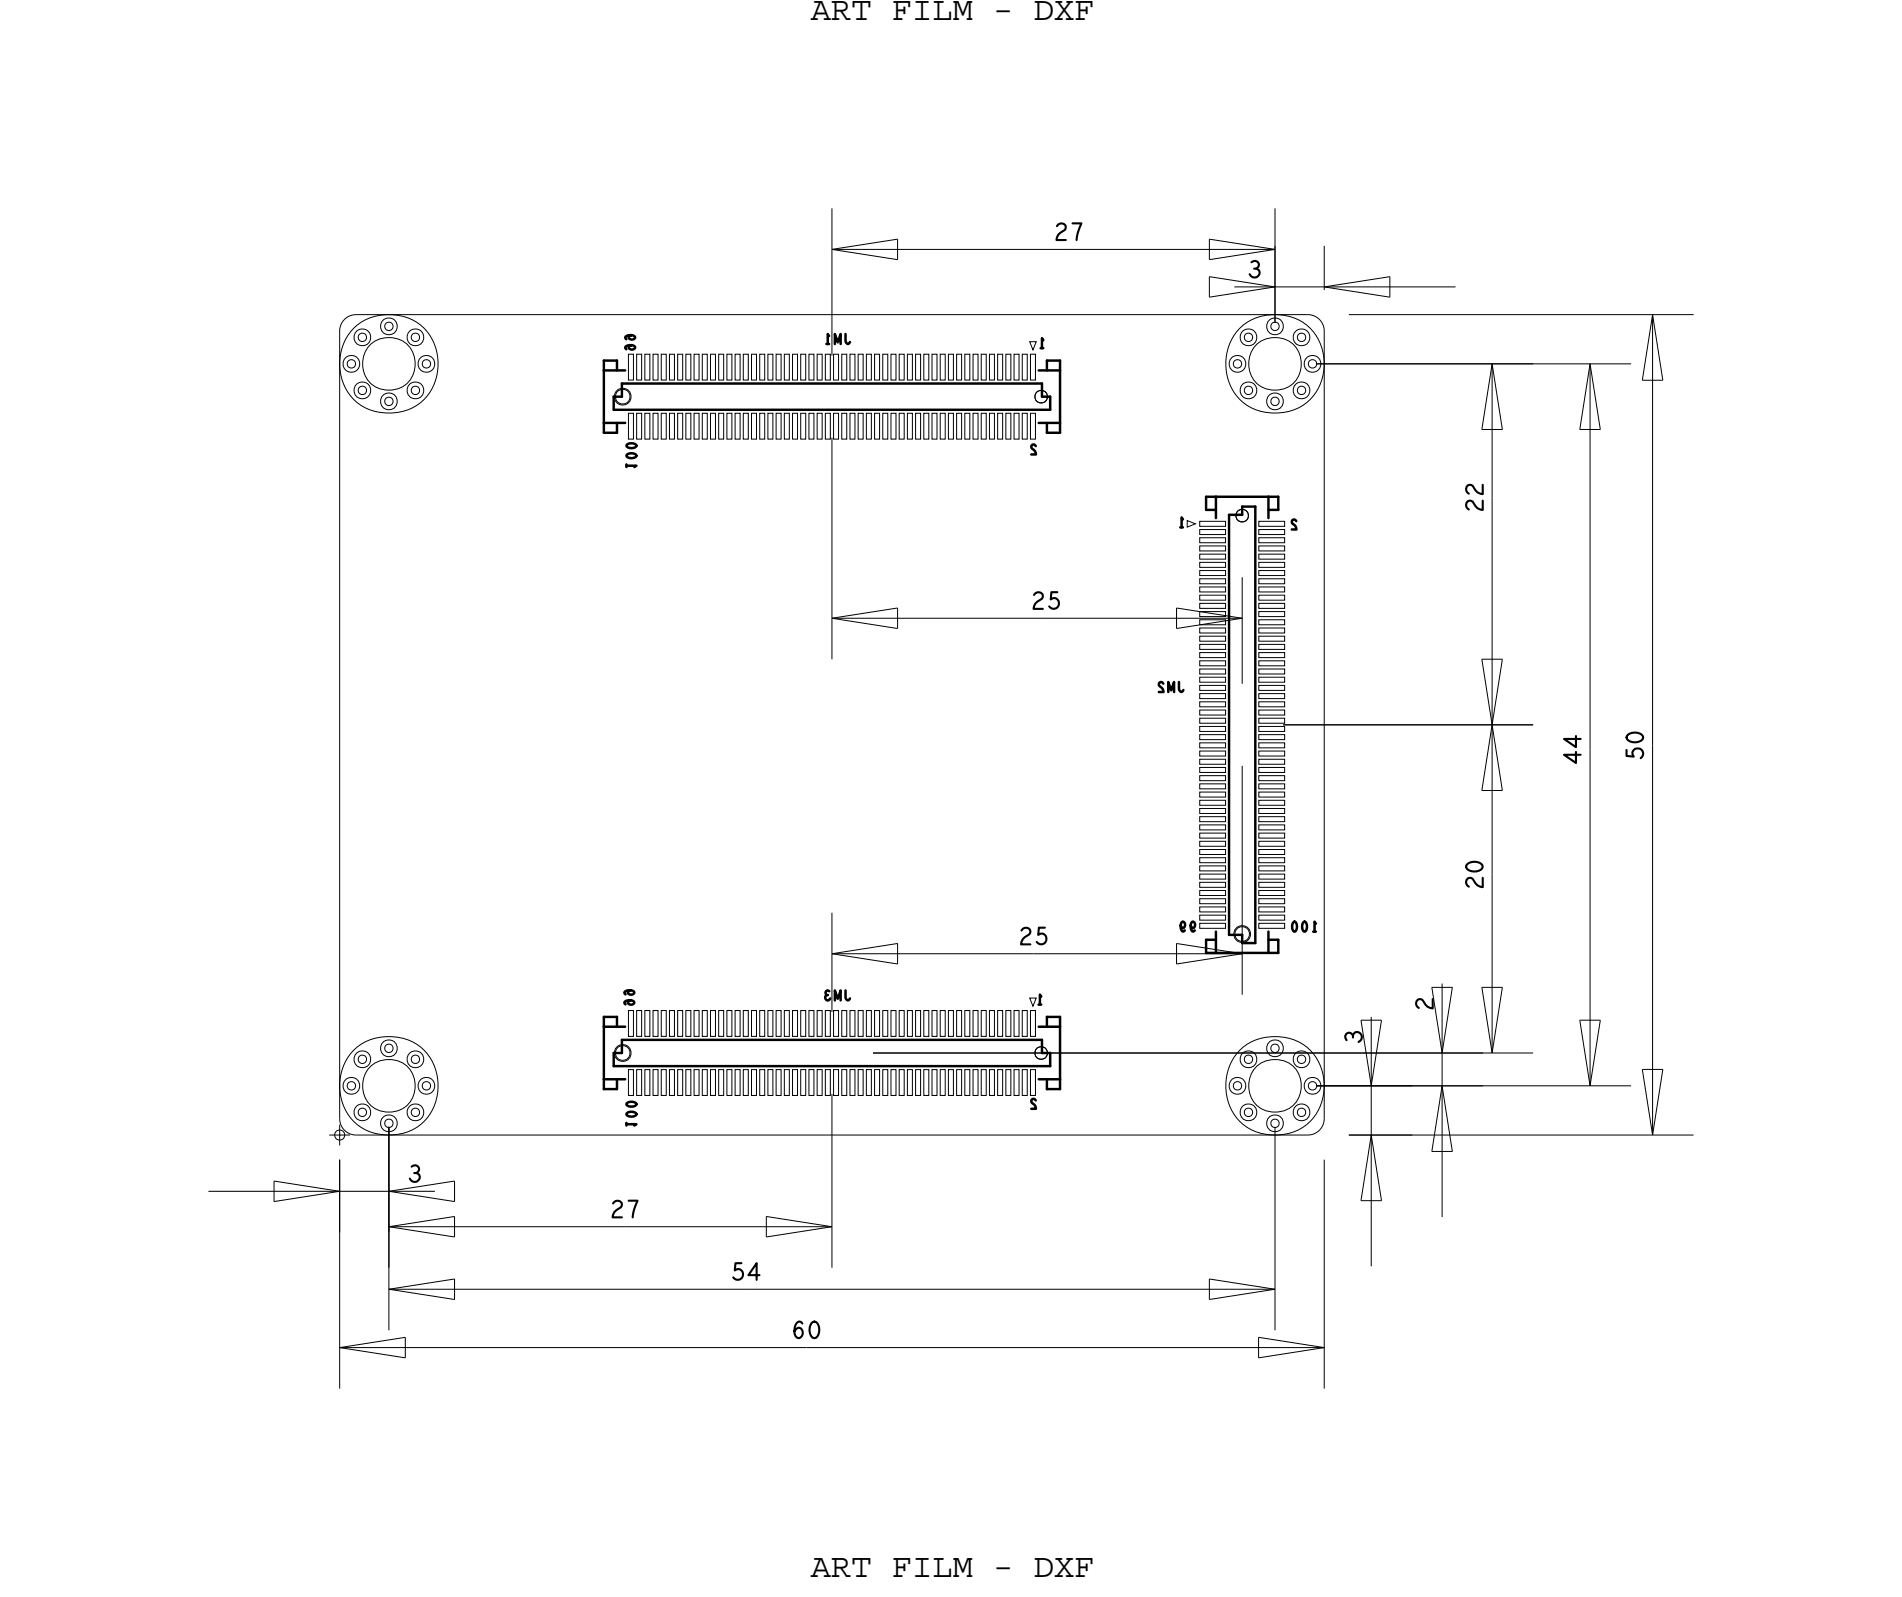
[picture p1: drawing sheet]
<svg xmlns="http://www.w3.org/2000/svg" width="116mm" height="97mm" viewBox="0 0 116 97" stroke-linecap="round" stroke-linejoin="round" font-family="sans-serif">
<defs><g id="words">
<g font-size="2.1">
<text x="49.4" y="1.2">ART FILM - DXF</text>
<text x="49.4" y="96.1">ART FILM - DXF</text>
</g>
<g font-size="1">
<text x="76" y="16.9">3</text>
<text x="83" y="63.6" transform="rotate(-90 83 63.6)">3</text>
<text x="24.9" y="72">3</text>
</g>
</g></defs>
<!-- layer: Board Outline -->
<g fill="none" stroke="#000" stroke-width=".06">
<path d="M21.7 19.2h58zM21.7 19.2a1 1 0 0 0-1 1M50.7 15.2l4-.6zM50.7 15.2h14.4zM50.7 15.2l4 .6zM50.7 12.7v9zM54.7 14.6v1.2zM65.1 15.2h12.6zM73.7 16.9l4 .6zM73.7 14.6l4 .6zM73.7 16.9v1.2zM73.7 18.1l4-.6z"/>
<path d="M73.7 14.6v1.2zM73.7 15.8l4-.6zM75.2 17.5h2.5zM77.7 15v4.7zM77.7 17.5h3zM77.7 12.7v7zM79.7 19.2a1 1 0 0 1 1 1M80.7 17.5l4-.6zM80.7 15v2.7zM80.7 17.5l4 .6zM80.7 17.5h8zM82.2 19.2h21z"/>
<path d="M84.7 16.9v1.2zM100.7 19.2l.6 4zM100.7 19.2v26.2zM100.7 19.2l-.6 4zM20.7 20.2v48zM50.7 37.7l4-.6zM50.7 37.7h13.1zM50.7 26.7v13.5zM50.7 37.7l4 .6zM54.7 37.1v1.2zM63.8 37.7h11.9zM71.7 37.1l4 .6z"/>
<path d="M71.7 37.1v1.2zM71.7 38.3l4-.6zM75.7 35.2v6.5zM80.2 22.2h13.2zM80.2 22.2h19.2zM80.7 20.2v48zM90.3 26.2h1.3zM90.9 22.2l.7 4zM90.9 30.3v13.9zM90.9 22.2v8.1zM90.9 22.2l-.6 4zM96.3 26.2h1.2z"/>
<path d="M96.9 22.2l.6 4zM96.9 22.2v23.5zM96.9 22.2l-.6 4zM100.1 23.2h1.2zM50.7 58.1l4-.6zM50.7 58.1h12.3zM50.7 55.6v6.1zM50.7 58.1l4 .7zM54.7 57.5v1.3zM63 58.1h12.7zM71.7 57.5l4 .6zM71.7 57.5v1.3z"/>
<path d="M71.7 58.8l4-.7zM75.7 46.7v13.9zM78.2 44.2h15.2zM87.9 59.9v4.3zM90.3 48.2h1.3zM90.3 40.2l.6 4zM90.3 40.2h1.3zM90.9 44.2l.7 4zM90.9 44.2l-.6 4zM90.9 53.3v10.9zM90.9 44.2v9.1zM91.6 40.2l-.7 4z"/>
<path d="M96.9 45.7v20.5zM100.7 45.4v23.8zM12.7 72.6h8zM16.7 72l4 .6zM16.7 72v1.2zM16.7 73.2l4-.6zM20.7 70.7v4.4zM20.7 72.6h3zM20.7 70.7v13.9zM20.7 68.2a1 1 0 0 0 1 1M21.7 69.2h58zM23.7 72.6l4-.6z"/>
<path d="M23.7 74.8l4-.7zM23.7 78.6l4-.7zM23.7 68.7v6.4zM23.7 72.6l4 .6zM23.7 68.7v8.6zM23.7 74.8l4 .6zM23.7 68.7v12.4zM23.7 78.6l4 .6zM23.7 72.6h2.8zM23.7 78.6h21.8zM23.7 74.8h14.4zM27.7 72v1.2z"/>
<path d="M27.7 74.1v1.3zM27.7 77.9v1.3zM38.1 74.8h12.6zM45.5 78.6h32.2zM46.7 74.1l4 .7zM46.7 74.1v1.3zM46.7 75.4l4-.6zM50.7 66.7v10.6zM53.2 64.2h37.2zM53.2 64.2h40.2zM73.7 77.9l4 .7zM73.7 77.9v1.3z"/>
<path d="M73.7 79.2l4-.6zM77.7 68.7v12.4zM80.2 66.2h5.9zM80.2 66.2h10.2zM80.2 66.2h19.2zM80.7 70.7v13.9zM80.7 68.2a1 1 0 0 1-1 1M82.2 69.2h3.9zM82.2 69.2h21zM82.9 73.2h1.3zM82.9 62.2l.7 4zM82.9 62.2h1.3z"/>
<path d="M83.6 69.2l.6 4zM83.6 69.2v8zM83.6 69.2l-.7 4zM83.6 62v4.2zM83.6 66.2v3zM84.2 62.2l-.6 4zM87.3 70.2h1.2zM87.3 60.2l.6 4zM87.3 60.2h1.2zM87.9 66.2l.6 4zM87.9 66.2v8zM87.9 66.2l-.6 4z"/>
<path d="M87.9 64.2v2zM88.5 60.2l-.6 4zM90.3 60.2l.6 4zM90.3 60.2h1.3zM91.6 60.2l-.7 4zM96.3 62.2l.6 4zM96.3 62.2h1.2zM97.5 62.2l-.6 4zM100.1 65.2l.6 4zM100.1 65.2h1.2zM101.3 65.2l-.6 4zM20.7 82.1l4-.6z"/>
<path d="M20.7 82.1l4 .7zM20.7 82.1h28.4zM24.7 81.5v1.3zM49.1 82.1h31.6zM76.7 81.5l4 .6zM76.7 81.5v1.3zM76.7 82.8l4-.7z"/>
</g>
<!-- layer: Components -->
<path d="M62.7 20.8h.5l-.3 .5zM72.4 31.7l.4 .2-.4 .2zM62.7 60.8h.5l-.3 .5z" fill="none" stroke="#000" stroke-width=".06"/>
<g fill="none" stroke="#000" stroke-width=".15">
<path d="M36.8 26.4h.8zM36.8 22h.8zM36.8 25.8h1.3zM36.8 25.8v.6zM36.8 22.6h1.3zM36.8 22.6v3.2zM36.8 22v.6zM37.4 25h26.6zM37.4 24.2v.8zM37.4 24.2h.5zM37.6 25.8v.6zM37.6 22v.6z"/>
<path d="M37.9 23.4h25.6zM37.9 23.4v.8zM63.3 25.8h1.3zM63.3 22.6h1.3zM63.5 23.4v.8zM63.5 24.2h.5zM63.8 26.4h.8zM63.8 22h.8zM63.8 25.8v.6zM63.8 22v.6zM64 24.2v.8zM64.6 25.8v.6z"/>
<path d="M64.6 22v.6zM64.6 22.6v3.2zM73.5 30.3h.6zM73.5 31.1h.6zM73.5 30.3v.8zM74.1 30.3h3.2zM74.1 30.3v1.3zM74.9 31.4h.8zM74.9 31.4v25.6zM75.7 30.9h.8zM75.7 30.9v.5zM76.5 30.9v26.6z"/>
<path d="M77.3 31.1h.6zM77.3 30.3h.6zM77.3 30.3v1.3zM77.9 30.3v.8zM73.5 57.3h.6zM73.5 58.1h.6zM73.5 57.3v.8zM74.1 58.1h3.2zM74.1 56.8v1.3zM74.9 57h.8zM75.7 57.5h.8zM75.7 57v.5z"/>
<path d="M77.3 58.1h.6zM77.3 57.3h.6zM77.3 56.8v1.3zM77.9 57.3v.8zM36.8 66.4h.8zM36.8 62h.8zM36.8 65.8h1.3zM36.8 65.8v.6zM36.8 62.6h1.3zM36.8 62.6v3.2zM36.8 62v.6zM37.4 65h26.6z"/>
<path d="M37.4 64.2v.8zM37.4 64.2h.5zM37.6 65.8v.6zM37.6 62v.6zM37.9 63.4h25.6zM37.9 63.4v.8zM63.3 65.8h1.3zM63.3 62.6h1.3zM63.5 63.4v.8zM63.5 64.2h.5zM63.8 66.4h.8zM63.8 62h.8z"/>
<path d="M63.8 65.8v.6zM63.8 62v.6zM64 64.2v.8zM64.6 65.8v.6zM64.6 62v.6zM64.6 62.6v3.2z"/>
</g>
<!-- layer: Nets -->
<g fill="none" stroke="#000" stroke-width=".06">
<path d="M23.5 19.7l.2-.1 .2 .1 .1 .2-.1 .2h-.2h-.2l-.1-.2zM77.5 19.7l.2-.1 .2 .1 .1 .2-.1 .2h-.2h-.2l-.1-.2zM21.2 22l.2-.1 .2 .1 .1 .2-.1 .1-.2 .1-.2-.1v-.1zM21.9 20.4l.2-.1 .2 .1v.2v.1l-.2 .1-.2-.1-.1-.1zM21.9 23.6l.2-.1 .2 .1v.2v.2h-.2h-.2l-.1-.2zM23.5 24.3l.2-.1 .2 .1 .1 .2-.1 .1-.2 .1-.2-.1-.1-.1zM25.1 23.6l.2-.1 .2 .1 .1 .2-.1 .2h-.2h-.2v-.2zM25.1 20.4l.2-.1 .2 .1 .1 .2-.1 .1-.2 .1-.2-.1v-.1zM25.8 22l.2-.1 .2 .1v.2v.1l-.2 .1-.2-.1-.1-.1zM38.3 25.2h.3v1.6h-.3zM38.3 21.6h.3v1.6h-.3zM38.8 21.6h.3v1.6h-.3z"/>
<path d="M38.8 25.2h.3v1.6h-.3zM39.3 21.6h.3v1.6h-.3zM39.3 25.2h.3v1.6h-.3zM39.8 21.6h.3v1.6h-.3zM39.8 25.2h.3v1.6h-.3zM40.3 21.6h.3v1.6h-.3zM40.3 25.2h.3v1.6h-.3zM40.8 25.2h.3v1.6h-.3zM40.8 21.6h.3v1.6h-.3zM41.3 25.2h.3v1.6h-.3zM41.3 21.6h.3v1.6h-.3zM41.8 25.2h.3v1.6h-.3z"/>
<path d="M41.8 21.6h.3v1.6h-.3zM42.3 25.2h.3v1.6h-.3zM42.3 21.6h.3v1.6h-.3zM42.8 25.2h.3v1.6h-.3zM42.8 21.6h.3v1.6h-.3zM43.3 25.2h.3v1.6h-.3zM43.3 21.6h.3v1.6h-.3zM43.8 21.6h.3v1.6h-.3zM43.8 25.2h.3v1.6h-.3zM44.3 21.6h.3v1.6h-.3zM44.3 25.2h.3v1.6h-.3zM44.8 21.6h.3v1.6h-.3z"/>
<path d="M44.8 25.2h.3v1.6h-.3zM45.3 21.6h.3v1.6h-.3zM45.3 25.2h.3v1.6h-.3zM45.8 25.2h.3v1.6h-.3zM45.8 21.6h.3v1.6h-.3zM46.3 25.2h.3v1.6h-.3zM46.3 21.6h.3v1.6h-.3zM46.8 25.2h.3v1.6h-.3zM46.8 21.6h.3v1.6h-.3zM47.3 25.2h.3v1.6h-.3zM47.3 21.6h.3v1.6h-.3zM47.8 25.2h.3v1.6h-.3z"/>
<path d="M47.8 21.6h.3v1.6h-.3zM48.3 25.2h.3v1.6h-.3zM48.3 21.6h.3v1.6h-.3zM48.8 21.6h.3v1.6h-.3zM48.8 25.2h.3v1.6h-.3zM49.3 21.6h.3v1.6h-.3zM49.3 25.2h.3v1.6h-.3zM49.8 25.2h.3v1.6h-.3zM49.8 21.6h.3v1.6h-.3zM50.3 25.2h.3v1.6h-.3zM50.3 21.6h.3v1.6h-.3zM50.8 25.2h.3v1.6h-.3z"/>
<path d="M50.8 21.6h.3v1.6h-.3zM51.3 21.6h.3v1.6h-.3zM51.3 25.2h.3v1.6h-.3zM51.8 21.6h.3v1.6h-.3zM51.8 25.2h.3v1.6h-.3zM52.3 25.2h.3v1.6h-.3zM52.3 21.6h.3v1.6h-.3zM52.8 25.2h.3v1.6h-.3zM52.8 21.6h.3v1.6h-.3zM53.3 25.2h.3v1.6h-.3zM53.3 21.6h.3v1.6h-.3zM53.8 21.6h.3v1.6h-.3z"/>
<path d="M53.8 25.2h.3v1.6h-.3zM54.3 21.6h.3v1.6h-.3zM54.3 25.2h.3v1.6h-.3zM54.8 21.6h.3v1.6h-.3zM54.8 25.2h.3v1.6h-.3zM55.3 21.6h.3v1.6h-.3zM55.3 25.2h.3v1.6h-.3zM55.8 25.2h.3v1.6h-.3zM55.8 21.6h.3v1.6h-.3zM56.3 25.2h.3v1.6h-.3zM56.3 21.6h.3v1.6h-.3zM56.8 25.2h.3v1.6h-.3z"/>
<path d="M56.8 21.6h.3v1.6h-.3zM57.3 25.2h.3v1.6h-.3zM57.3 21.6h.3v1.6h-.3zM57.8 25.2h.3v1.6h-.3zM57.8 21.6h.3v1.6h-.3zM58.3 21.6h.3v1.6h-.3zM58.3 25.2h.3v1.6h-.3zM58.8 25.2h.3v1.6h-.3zM58.8 21.6h.3v1.6h-.3zM59.3 25.2h.3v1.6h-.3zM59.3 21.6h.3v1.6h-.3zM59.8 21.6h.3v1.6h-.3z"/>
<path d="M59.8 25.2h.3v1.6h-.3zM60.3 21.6h.3v1.6h-.3zM60.3 25.2h.3v1.6h-.3zM60.8 21.6h.3v1.6h-.3zM60.8 25.2h.3v1.6h-.3zM61.3 21.6h.3v1.6h-.3zM61.3 25.2h.3v1.6h-.3zM61.8 21.6h.3v1.6h-.3zM61.8 25.2h.3v1.6h-.3zM62.3 21.6h.3v1.6h-.3zM62.3 25.2h.3v1.6h-.3zM62.8 21.6h.3v1.6h-.3z"/>
<path d="M62.8 25.2h.3v1.6h-.3zM73.1 32.8h1.6v.3h-1.6zM73.1 34.3h1.6v.3h-1.6zM73.1 35.8h1.6v.3h-1.6zM73.1 37.3h1.6v.3h-1.6zM73.1 38.8h1.6v.3h-1.6zM73.1 31.8h1.6v.3h-1.6zM73.1 32.3h1.6v.3h-1.6zM73.1 33.3h1.6v.3h-1.6zM73.1 33.8h1.6v.3h-1.6zM73.1 34.8h1.6v.3h-1.6zM73.1 35.3h1.6v.3h-1.6z"/>
<path d="M73.1 36.3h1.6v.3h-1.6zM73.1 36.8h1.6v.3h-1.6zM73.1 37.8h1.6v.3h-1.6zM73.1 38.3h1.6v.3h-1.6zM73.1 39.3h1.6v.3h-1.6zM73.1 39.8h1.6v.3h-1.6zM75.2 22l.2-.1 .2 .1 .1 .2-.1 .1-.2 .1-.2-.1v-.1zM75.9 20.4l.2-.1 .2 .1v.2v.1l-.2 .1-.2-.1-.1-.1zM75.9 23.6l.2-.1 .2 .1v.2v.2h-.2h-.2l-.1-.2zM76.7 32.8h1.6v.3h-1.6zM76.7 34.3h1.6v.3h-1.6zM76.7 35.8h1.6v.3h-1.6z"/>
<path d="M76.7 37.3h1.6v.3h-1.6zM76.7 38.8h1.6v.3h-1.6zM76.7 31.8h1.6v.3h-1.6zM76.7 32.3h1.6v.3h-1.6zM76.7 33.3h1.6v.3h-1.6zM76.7 33.8h1.6v.3h-1.6zM76.7 34.8h1.6v.3h-1.6zM76.7 35.3h1.6v.3h-1.6zM76.7 36.3h1.6v.3h-1.6zM76.7 36.8h1.6v.3h-1.6zM76.7 37.8h1.6v.3h-1.6zM76.7 38.3h1.6v.3h-1.6z"/>
<path d="M76.7 39.3h1.6v.3h-1.6zM76.7 39.8h1.6v.3h-1.6zM77.5 24.3l.2-.1 .2 .1 .1 .2-.1 .1-.2 .1-.2-.1-.1-.1zM79.1 23.6l.2-.1 .2 .1 .1 .2-.1 .2h-.2h-.2v-.2zM79.1 20.4l.2-.1 .2 .1 .1 .2-.1 .1-.2 .1-.2-.1v-.1zM79.8 22l.2-.1 .2 .1v.2v.1l-.2 .1-.2-.1-.1-.1zM73.1 54.3h1.6v.3h-1.6zM73.1 54.8h1.6v.3h-1.6zM73.1 41.3h1.6v.3h-1.6zM73.1 43.8h1.6v.3h-1.6zM73.1 46.3h1.6v.3h-1.6zM73.1 48.8h1.6v.3h-1.6z"/>
<path d="M73.1 51.3h1.6v.3h-1.6zM73.1 53.8h1.6v.3h-1.6zM73.1 56.3h1.6v.3h-1.6zM73.1 40.3h1.6v.3h-1.6zM73.1 40.8h1.6v.3h-1.6zM73.1 42.8h1.6v.3h-1.6zM73.1 43.3h1.6v.3h-1.6zM73.1 41.8h1.6v.3h-1.6zM73.1 42.3h1.6v.3h-1.6zM73.1 49.3h1.6v.3h-1.6zM73.1 49.8h1.6v.3h-1.6zM73.1 50.3h1.6v.3h-1.6z"/>
<path d="M73.1 50.8h1.6v.3h-1.6zM73.1 47.8h1.6v.3h-1.6zM73.1 48.3h1.6v.3h-1.6zM73.1 45.3h1.6v.3h-1.6zM73.1 45.8h1.6v.3h-1.6zM73.1 55.3h1.6v.3h-1.6zM73.1 55.8h1.6v.3h-1.6zM73.1 44.3h1.6v.3h-1.6zM73.1 44.8h1.6v.3h-1.6zM73.1 46.8h1.6v.3h-1.6zM73.1 47.3h1.6v.3h-1.6zM73.1 51.8h1.6v.3h-1.6z"/>
<path d="M73.1 52.3h1.6v.3h-1.6zM73.1 52.8h1.6v.3h-1.6zM73.1 53.3h1.6v.3h-1.6zM76.7 41.3h1.6v.3h-1.6zM76.7 43.8h1.6v.3h-1.6zM76.7 46.3h1.6v.3h-1.6zM76.7 48.8h1.6v.3h-1.6zM76.7 51.3h1.6v.3h-1.6zM76.7 53.8h1.6v.3h-1.6zM76.7 56.3h1.6v.3h-1.6zM76.7 44.3h1.6v.3h-1.6zM76.7 44.8h1.6v.3h-1.6z"/>
<path d="M76.7 45.3h1.6v.3h-1.6zM76.7 45.8h1.6v.3h-1.6zM76.7 40.3h1.6v.3h-1.6zM76.7 40.8h1.6v.3h-1.6zM76.7 42.8h1.6v.3h-1.6zM76.7 43.3h1.6v.3h-1.6zM76.7 41.8h1.6v.3h-1.6zM76.7 42.3h1.6v.3h-1.6zM76.7 50.3h1.6v.3h-1.6zM76.7 50.8h1.6v.3h-1.6zM76.7 52.8h1.6v.3h-1.6zM76.7 53.3h1.6v.3h-1.6z"/>
<path d="M76.7 47.8h1.6v.3h-1.6zM76.7 48.3h1.6v.3h-1.6zM76.7 49.3h1.6v.3h-1.6zM76.7 49.8h1.6v.3h-1.6zM76.7 55.3h1.6v.3h-1.6zM76.7 55.8h1.6v.3h-1.6zM76.7 54.3h1.6v.3h-1.6zM76.7 54.8h1.6v.3h-1.6zM76.7 51.8h1.6v.3h-1.6zM76.7 52.3h1.6v.3h-1.6zM76.7 46.8h1.6v.3h-1.6zM76.7 47.3h1.6v.3h-1.6z"/>
<path d="M21.2 66l.2-.1 .2 .1 .1 .2-.1 .1-.2 .1-.2-.1v-.1zM21.9 64.4l.2-.1 .2 .1v.2v.1l-.2 .1-.2-.1-.1-.1zM21.9 67.6l.2-.1 .2 .1v.2v.2h-.2h-.2l-.1-.2zM23.5 63.7l.2-.1 .2 .1 .1 .2-.1 .2h-.2h-.2l-.1-.2zM23.5 68.3l.2-.1 .2 .1 .1 .2-.1 .1-.2 .1-.2-.1-.1-.1zM25.1 67.6l.2-.1 .2 .1 .1 .2-.1 .2h-.2h-.2v-.2zM25.1 64.4l.2-.1 .2 .1 .1 .2-.1 .1-.2 .1-.2-.1v-.1zM25.8 66l.2-.1 .2 .1v.2v.1l-.2 .1-.2-.1-.1-.1zM38.3 65.2h.3v1.6h-.3zM38.3 61.6h.3v1.6h-.3zM38.8 61.6h.3v1.6h-.3zM38.8 65.2h.3v1.6h-.3z"/>
<path d="M39.3 61.6h.3v1.6h-.3zM39.3 65.2h.3v1.6h-.3zM39.8 61.6h.3v1.6h-.3zM39.8 65.2h.3v1.6h-.3zM40.3 61.6h.3v1.6h-.3zM40.3 65.2h.3v1.6h-.3zM40.8 65.2h.3v1.6h-.3zM40.8 61.6h.3v1.6h-.3zM41.3 61.6h.3v1.6h-.3zM41.3 65.2h.3v1.6h-.3zM41.8 61.6h.3v1.6h-.3zM41.8 65.2h.3v1.6h-.3z"/>
<path d="M42.3 61.6h.3v1.6h-.3zM42.3 65.2h.3v1.6h-.3zM42.8 61.6h.3v1.6h-.3zM42.8 65.2h.3v1.6h-.3zM43.3 65.2h.3v1.6h-.3zM43.3 61.6h.3v1.6h-.3zM43.8 61.6h.3v1.6h-.3zM43.8 65.2h.3v1.6h-.3zM44.3 61.6h.3v1.6h-.3zM44.3 65.2h.3v1.6h-.3zM44.8 65.2h.3v1.6h-.3zM44.8 61.6h.3v1.6h-.3z"/>
<path d="M45.3 65.2h.3v1.6h-.3zM45.3 61.6h.3v1.6h-.3zM45.8 65.2h.3v1.6h-.3zM45.8 61.6h.3v1.6h-.3zM46.3 61.6h.3v1.6h-.3zM46.3 65.2h.3v1.6h-.3zM46.8 61.6h.3v1.6h-.3zM46.8 65.2h.3v1.6h-.3zM47.3 61.6h.3v1.6h-.3zM47.3 65.2h.3v1.6h-.3zM47.8 61.6h.3v1.6h-.3zM47.8 65.2h.3v1.6h-.3z"/>
<path d="M48.3 65.2h.3v1.6h-.3zM48.3 61.6h.3v1.6h-.3zM48.8 61.6h.3v1.6h-.3zM48.8 65.2h.3v1.6h-.3zM49.3 61.6h.3v1.6h-.3zM49.3 65.2h.3v1.6h-.3zM49.8 61.6h.3v1.6h-.3zM49.8 65.2h.3v1.6h-.3zM50.3 61.6h.3v1.6h-.3zM50.3 65.2h.3v1.6h-.3zM50.8 65.2h.3v1.6h-.3zM50.8 61.6h.3v1.6h-.3z"/>
<path d="M51.3 65.2h.3v1.6h-.3zM51.3 61.6h.3v1.6h-.3zM51.8 65.2h.3v1.6h-.3zM51.8 61.6h.3v1.6h-.3zM52.3 61.6h.3v1.6h-.3zM52.3 65.2h.3v1.6h-.3zM52.8 61.6h.3v1.6h-.3zM52.8 65.2h.3v1.6h-.3zM53.3 65.2h.3v1.6h-.3zM53.3 61.6h.3v1.6h-.3zM53.8 61.6h.3v1.6h-.3zM53.8 65.2h.3v1.6h-.3z"/>
<path d="M54.3 61.6h.3v1.6h-.3zM54.3 65.2h.3v1.6h-.3zM54.8 61.6h.3v1.6h-.3zM54.8 65.2h.3v1.6h-.3zM55.3 61.6h.3v1.6h-.3zM55.3 65.2h.3v1.6h-.3zM55.8 65.2h.3v1.6h-.3zM55.8 61.6h.3v1.6h-.3zM56.3 61.6h.3v1.6h-.3zM56.3 65.2h.3v1.6h-.3zM56.8 61.6h.3v1.6h-.3zM56.8 65.2h.3v1.6h-.3z"/>
<path d="M57.3 61.6h.3v1.6h-.3zM57.3 65.2h.3v1.6h-.3zM57.8 61.6h.3v1.6h-.3zM57.8 65.2h.3v1.6h-.3zM58.3 61.6h.3v1.6h-.3zM58.3 65.2h.3v1.6h-.3zM58.8 65.2h.3v1.6h-.3zM58.8 61.6h.3v1.6h-.3zM59.3 65.2h.3v1.6h-.3zM59.3 61.6h.3v1.6h-.3zM59.8 61.6h.3v1.6h-.3zM59.8 65.2h.3v1.6h-.3z"/>
<path d="M60.3 61.6h.3v1.6h-.3zM60.3 65.2h.3v1.6h-.3zM60.8 61.6h.3v1.6h-.3zM60.8 65.2h.3v1.6h-.3zM61.3 61.6h.3v1.6h-.3zM61.3 65.2h.3v1.6h-.3zM61.8 61.6h.3v1.6h-.3zM61.8 65.2h.3v1.6h-.3zM62.3 61.6h.3v1.6h-.3zM62.3 65.2h.3v1.6h-.3zM62.8 61.6h.3v1.6h-.3zM62.8 65.2h.3v1.6h-.3z"/>
<path d="M75.2 66l.2-.1 .2 .1 .1 .2-.1 .1-.2 .1-.2-.1v-.1zM75.9 64.4l.2-.1 .2 .1v.2v.1l-.2 .1-.2-.1-.1-.1zM75.9 67.6l.2-.1 .2 .1v.2v.2h-.2h-.2l-.1-.2zM77.5 63.7l.2-.1 .2 .1 .1 .2-.1 .2h-.2h-.2l-.1-.2zM77.5 68.3l.2-.1 .2 .1 .1 .2-.1 .1-.2 .1-.2-.1-.1-.1zM79.1 67.6l.2-.1 .2 .1 .1 .2-.1 .2h-.2h-.2v-.2zM79.1 64.4l.2-.1 .2 .1 .1 .2-.1 .1-.2 .1-.2-.1v-.1zM79.8 66l.2-.1 .2 .1v.2v.1l-.2 .1-.2-.1-.1-.1z"/>
<circle cx="23.7" cy="19.9" r=".51"/>
<circle cx="77.7" cy="19.9" r=".51"/>
<circle cx="21.4" cy="22.2" r=".51"/>
<circle cx="22.1" cy="20.6" r=".51"/>
<circle cx="22.1" cy="23.8" r=".51"/>
<circle cx="23.7" cy="24.5" r=".51"/>
<circle cx="23.7" cy="22.2" r="3"/>
<circle cx="23.7" cy="22.2" r="1.61"/>
<circle cx="25.3" cy="20.6" r=".51"/>
<circle cx="25.3" cy="23.8" r=".51"/>
<circle cx="26" cy="22.2" r=".51"/>
<circle cx="37.9" cy="24.2" r=".51"/>
<circle cx="37.9" cy="24.2" r=".45"/>
<circle cx="63.4" cy="24.2" r=".38"/>
<circle cx="75.4" cy="22.2" r=".51"/>
<circle cx="75.7" cy="31.4" r=".38"/>
<circle cx="76.1" cy="20.6" r=".51"/>
<circle cx="76.1" cy="23.8" r=".51"/>
<circle cx="77.7" cy="24.5" r=".51"/>
<circle cx="77.7" cy="22.2" r="3"/>
<circle cx="77.7" cy="22.2" r="1.61"/>
<circle cx="79.3" cy="23.8" r=".51"/>
<circle cx="79.3" cy="20.6" r=".51"/>
<circle cx="80" cy="22.2" r=".51"/>
<circle cx="75.7" cy="56.9" r=".51"/>
<circle cx="75.7" cy="56.9" r=".45"/>
<circle cx="21.4" cy="66.2" r=".51"/>
<circle cx="22.1" cy="67.8" r=".51"/>
<circle cx="22.1" cy="64.6" r=".51"/>
<circle cx="23.7" cy="63.9" r=".51"/>
<circle cx="23.7" cy="68.5" r=".51"/>
<circle cx="23.7" cy="66.2" r="1.61"/>
<circle cx="23.7" cy="66.2" r="3"/>
<circle cx="25.3" cy="67.8" r=".51"/>
<circle cx="25.3" cy="64.6" r=".51"/>
<circle cx="26" cy="66.2" r=".51"/>
<circle cx="37.9" cy="64.2" r=".51"/>
<circle cx="37.9" cy="64.2" r=".45"/>
<circle cx="63.4" cy="64.2" r=".38"/>
<circle cx="75.4" cy="66.2" r=".51"/>
<circle cx="76.1" cy="64.6" r=".51"/>
<circle cx="76.1" cy="67.8" r=".51"/>
<circle cx="77.7" cy="68.5" r=".51"/>
<circle cx="77.7" cy="63.9" r=".51"/>
<circle cx="77.7" cy="66.2" r="1.61"/>
<circle cx="77.7" cy="66.2" r="3"/>
<circle cx="79.3" cy="67.8" r=".51"/>
<circle cx="79.3" cy="64.6" r=".51"/>
<circle cx="80" cy="66.2" r=".51"/>
</g>
<!-- layer: Text -->
<g fill="none" stroke="#000" stroke-width=".13">
<path d="M64.4 13.8a.27 .27 0 0 1 .4-.2 .27 .27 0 0 1 .1 .4 .69 .69 0 0 0-.5 .6h.6M65.4 13.6h.5l-.3 1M76.3 16a.25 .25 0 0 1 .4 0 .25 .25 0 0 1-.2 .4M63 36.3a.27 .27 0 0 1 .4-.2 .27 .27 0 0 1 .1 .4 .69 .69 0 0 0-.5 .6h.6M64.4 36.1h-.3l-.1 .4a.32 .32 0 0 1 .5 .1 .32 .32 0 0 1-.1 .5 .32 .32 0 0 1-.5-.1M90.4 29.5v.6a.85 .85 0 0 1-.7-.5l-.1-.1a.29 .29 0 0 0-.3 .3 .29 .29 0 0 0 .2 .3M90.4 30.5v.6a.85 .85 0 0 1-.7-.6h-.1a.29 .29 0 0 0-.3 .3 .29 .29 0 0 0 .2 .3M62.3 56.7a.27 .27 0 0 1 .3-.2 .27 .27 0 0 1 .1 .4 .69 .69 0 0 0-.5 .7h.6M63.7 56.5h-.4v.5a.32 .32 0 0 1 .4 .1 .32 .32 0 0 1-.1 .4 .32 .32 0 0 1-.4-.1M89.4 52.7a.63 .63 0 0 1 1 .1 .58 .58 0 0 1-1.1 0zM90.4 53.5v.6a.85 .85 0 0 1-.7-.6h-.1a.29 .29 0 0 0-.3 .3 .29 .29 0 0 0 .2 .2M96 44.9v.6l-.7-.5h1"/>
<path d="M96 45.8v.7l-.7-.5h1M99.1 45.7v.4h.5a.32 .32 0 0 1 .1-.4 .32 .32 0 0 1 .4 .1 .32 .32 0 0 1-.1 .4M99.2 44.8a.63 .63 0 0 1 .9 .1 .58 .58 0 0 1-1 0zM25.1 71.1a.25 .25 0 0 1 .4 0 .25 .25 0 0 1-.1 .4M37.4 73.3a.27 .27 0 0 1 .3-.1 .27 .27 0 0 1 .1 .4 .69 .69 0 0 0-.5 .6h.6M38.3 73.2h.6l-.3 1M45.2 77h-.4v.4a.32 .32 0 0 1 .4 .1 .32 .32 0 0 1-.1 .5 .32 .32 0 0 1-.4-.2M46.3 77.7h-.7l.5-.7v1M82.5 63.1a.25 .25 0 0 0-.4-.1 .25 .25 0 0 0 0 .4M87.3 60.9v.6a.85 .85 0 0 1-.7-.6h-.1a.29 .29 0 0 0-.2 .2 .29 .29 0 0 0 .2 .3M48.9 80.7l-.1-.1a.28 .28 0 0 0-.4 .3 .52 .52 0 0 0 .3 .7 .31 .31 0 0 0 .2-.4 .31 .31 0 0 0-.3-.3l-.2 .2M49.5 80.6a.5 .5 0 0 1 .5 .3 .5 .5 0 0 1-.2 .5 .27 .27 0 0 1-.3 .1 .27 .27 0 0 1-.2-.3v-.3z"/>
</g>
<g fill="none" stroke="#000" stroke-width=".15">
<path d="M38.2 28.4h.6l-.1 .1M38.2 28.3v.2M38.2 27.1a.34 .34 0 0 1 .6 .1 .34 .34 0 0 1-.6-.1zM38.2 27.7a.34 .34 0 0 1 .6 .1 .34 .34 0 0 1-.6-.1zM38.5 20.4l-.2 .1a.16 .16 0 0 0 .2 .2 .16 .16 0 0 0 .1-.2 .33 .33 0 0 0-.5 .1l.1 .1M38.5 21l-.2 .1a.16 .16 0 0 0 .2 .2 .16 .16 0 0 0 .1-.2 .33 .33 0 0 0-.5 .1l.1 .1M50.4 21h.1M50.5 20.5l-.1-.1v.6M50.9 21v-.6l.2 .5 .1-.5v.6M51.5 20.4v.4l.2 .2 .1-.2M63.1 27.2a.14 .14 0 0 0-.2-.1 .14 .14 0 0 0 0 .2l.2 .2v.2h-.3M63.4 21.2h.2"/>
<path d="M63.6 20.7l-.1-.1v.6M71.9 32.1h.2M72.1 31.7l-.1-.2v.6M79 31.8a.14 .14 0 0 0-.2-.1 .14 .14 0 0 0 0 .2l.2 .2v.2h-.3M70.9 41.7a.14 .14 0 0 0-.2-.1 .14 .14 0 0 0 0 .2l.2 .2v.2h-.3M71.2 42.2v-.6l.2 .5 .1-.5v.6M71.8 41.6l.1 .5 .1 .1 .1-.1M72 56.4v.1a.16 .16 0 0 0 .2-.1 .16 .16 0 0 0-.2-.2 .33 .33 0 0 0 .2 .6v-.1M72.6 56.4v.1a.16 .16 0 0 0 .2-.1 .16 .16 0 0 0-.2-.2 .33 .33 0 0 0 .2 .6v-.1M78.8 56.2a.3 .3 0 0 1 .2 .3 .3 .3 0 0 1-.2 .3 .47 .47 0 0 1 0-.6zM79.4 56.2a.3 .3 0 0 1 .2 .3 .3 .3 0 0 1-.2 .3 .47 .47 0 0 1 0-.6zM80 56.8h.2"/>
<path d="M80.2 56.3l-.1-.1v.6M38.2 68.5h.6l-.1 .1M38.2 68.4v.2M38.2 67.2a.34 .34 0 0 1 .6 .1 .34 .34 0 0 1-.6-.1zM38.2 67.9a.34 .34 0 0 1 .6 .1 .34 .34 0 0 1-.6-.1zM38.4 60.4h-.1a.16 .16 0 0 0 .2 .2 .16 .16 0 0 0 .1-.2 .33 .33 0 0 0-.5 .2M38.4 61h-.1a.16 .16 0 0 0 .2 .2 .16 .16 0 0 0 .1-.2 .33 .33 0 0 0-.5 .2M50.5 60.6a.16 .16 0 0 0-.2 .2 .16 .16 0 0 0 .1 .2 .16 .16 0 0 0 .2-.2M50.5 60.4a.14 .14 0 0 0-.2 0 .14 .14 0 0 0 .1 .2M50.9 61v-.6l.2 .5 .1-.5v.6M51.5 60.4v.4l.2 .2 .1-.2M63.1 67.1a.14 .14 0 0 0-.2-.1 .14 .14 0 0 0 0 .2l.2 .2v.2h-.3"/>
<path d="M63.3 61.2h.2M63.5 60.7l-.1-.1v.6"/>
</g>
<!-- layer: Drawing Origin -->
<path d="M20.1 69.2h1.2M20.5 69l.2-.1 .2 .1 .1 .2-.1 .2-.2 .1-.2-.1-.1-.2zM20.7 68.5v1.3" fill="none" stroke="#000" stroke-width=".06"/>
<use href="#words"/>
</svg>
